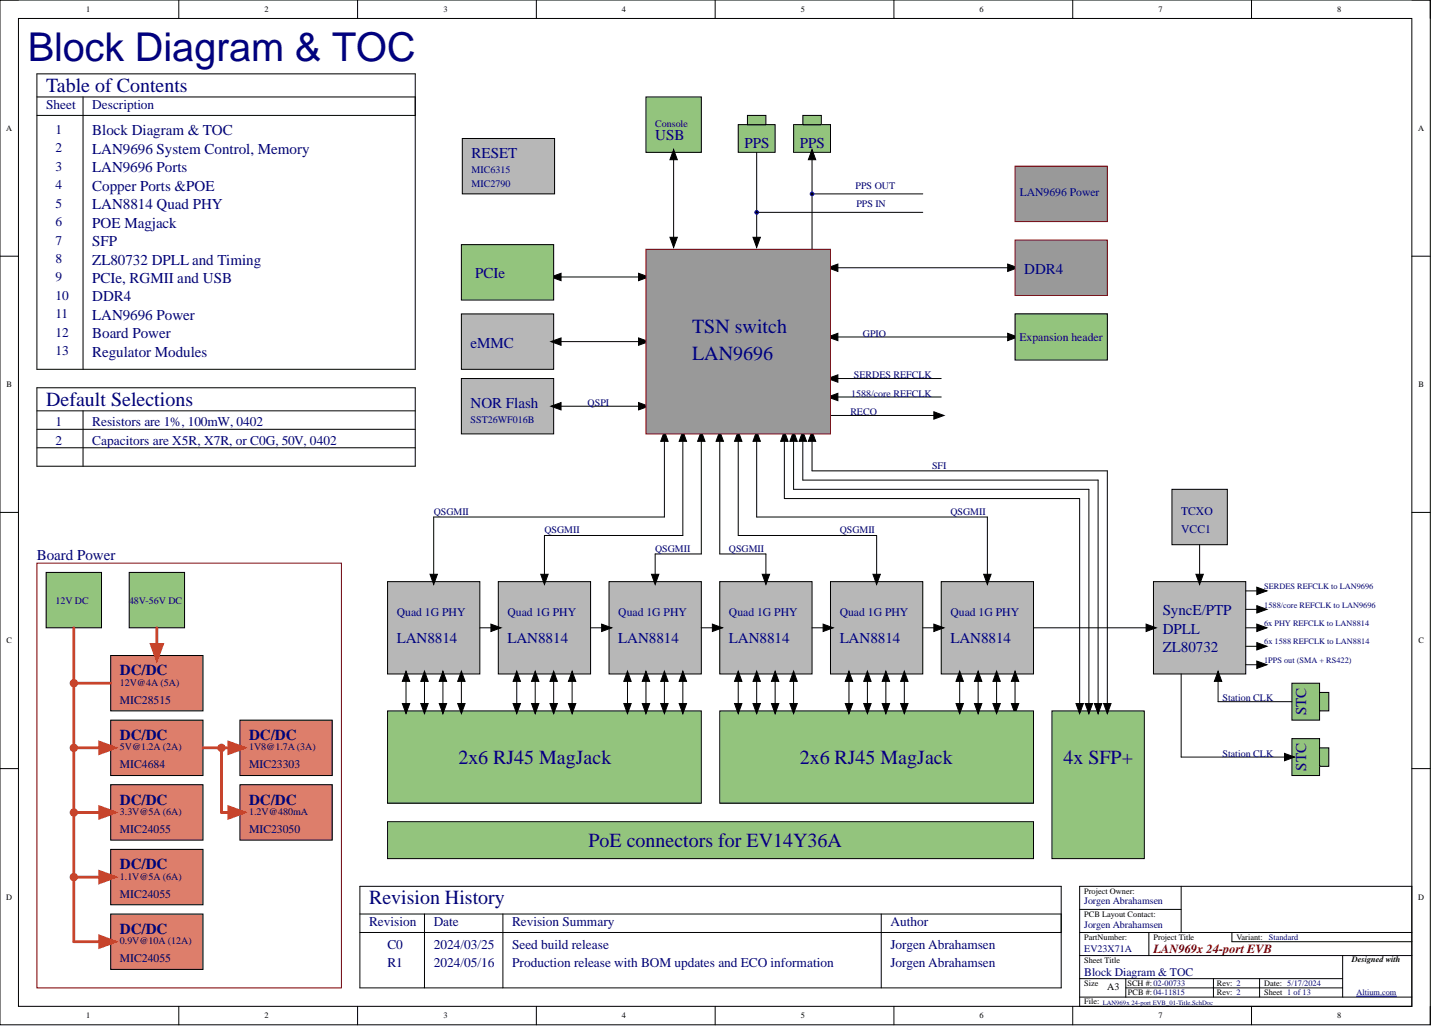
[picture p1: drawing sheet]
<svg xmlns="http://www.w3.org/2000/svg" width="393mm" height="282mm" viewBox="0 0 393 282" stroke-linecap="round" stroke-linejoin="round" font-family="sans-serif">
<defs><g id="words">
<text font-size="10.9" fill="#000080" x="7.6" y="16.7">Block Diagram &amp; TOC</text>
<g font-size="5.5" fill="#000080">
<text x="12.7" y="25.2">Table of Contents</text>
<text x="190" y="91.3">TSN switch</text>
<text x="190" y="98.9">LAN9696</text>
<text x="12.7" y="111.3">Default Selections</text>
<text x="125.8" y="209.6">2x6 RJ45 MagJack</text>
<text x="219.6" y="209.6">2x6 RJ45 MagJack</text>
<text x="291.9" y="209.6">4x SFP+</text>
<text x="161.5" y="232.4">PoE connectors for EV14Y36A</text>
<text x="101.3" y="248.2">Revision History</text>
</g>
<g font-size="4.1" fill="#000080">
<text x="25.3" y="37.1">Block Diagram &amp; TOC</text>
<text x="179.8" y="38.4">USB</text>
<text x="204.4" y="40.7">PPS</text>
<text x="219.6" y="40.7">PPS</text>
<text x="25.3" y="42.2">LAN9696 System Control, Memory</text>
<text x="25.3" y="47.3">LAN9696 Ports</text>
<text x="129.4" y="43.5">RESET</text>
<text x="25.3" y="52.3">Copper Ports &amp;POE</text>
<text x="25.3" y="57.4">LAN8814 Quad PHY</text>
<text x="25.3" y="62.5">POE Magjack</text>
<text x="25.3" y="67.5">SFP</text>
<text x="25.3" y="72.6">ZL80732 DPLL and Timing</text>
<text x="25.3" y="77.7">PCIe, RGMII and USB</text>
<text x="130.4" y="76.4">PCIe</text>
<text x="281.2" y="75.1">DDR4</text>
<text x="25.3" y="82.7">DDR4</text>
<text x="25.3" y="87.8">LAN9696 Power</text>
<text x="25.3" y="92.9">Board Power</text>
<text x="129.2" y="95.4">eMMC</text>
<text x="25.3" y="97.9">Regulator Modules</text>
<text x="129.2" y="111.9">NOR Flash</text>
<text x="10.1" y="153.7">Board Power</text>
<text x="319.2" y="174">DPLL</text>
<text x="319.2" y="168.9">SyncE/PTP</text>
<text x="108.9" y="176.5">LAN8814</text>
<text x="139.3" y="176.5">LAN8814</text>
<text x="169.7" y="176.5">LAN8814</text>
<text x="200.1" y="176.5">LAN8814</text>
<text x="230.5" y="176.5">LAN8814</text>
<text x="260.9" y="176.5">LAN8814</text>
<text x="319.2" y="179">ZL80732</text>
<text x="32.9" y="185.4">DC/DC</text>
<text x="358.5" y="196.3" transform="rotate(-90 358.5 196.3)">STC</text>
<text x="32.9" y="203.1">DC/DC</text>
<text x="68.4" y="203.1">DC/DC</text>
<text x="358.5" y="211.5" transform="rotate(-90 358.5 211.5)">STC</text>
<text x="32.9" y="220.8">DC/DC</text>
<text x="68.4" y="220.8">DC/DC</text>
<text x="32.9" y="238.6">DC/DC</text>
<text x="32.9" y="256.3">DC/DC</text>
</g>
<g font-size="3.7" fill="#000080">
<text x="12.7" y="29.9">Sheet</text>
<text x="25.3" y="29.9">Description</text>
<text x="15.2" y="36.7">1</text>
<text x="15.2" y="41.8">2</text>
<text x="15.2" y="46.8">3</text>
<text x="15.2" y="51.9">4</text>
<text x="15.2" y="57">5</text>
<text x="15.2" y="62">6</text>
<text x="15.2" y="67.1">7</text>
<text x="15.2" y="72.2">8</text>
<text x="15.2" y="77.2">9</text>
<text x="15.2" y="82.3">10</text>
<text x="15.2" y="87.4">11</text>
<text x="15.2" y="92.4">12</text>
<text x="15.2" y="97.5">13</text>
<text x="15.2" y="117">1</text>
<text x="25.3" y="117">Resistors are 1%, 100mW, 0402</text>
<text x="15.2" y="122.1">2</text>
<text x="25.3" y="122.1">Capacitors are X5R, X7R, or C0G, 50V, 0402</text>
<text x="101.3" y="254.1">Revision</text>
<text x="119" y="254.1">Date</text>
<text x="140.6" y="254.1">Revision Summary</text>
<text x="244.4" y="254.1">Author</text>
<text x="106.4" y="260.4">C0</text>
<text x="119" y="260.4">2024/03/25</text>
<text x="140.6" y="260.4">Seed build release</text>
<text x="244.4" y="260.4">Jorgen Abrahamsen</text>
<text x="106.4" y="265.5">R1</text>
<text x="119" y="265.5">2024/05/16</text>
<text x="140.6" y="265.5">Production release with BOM updates and ECO information</text>
<text x="244.4" y="265.5">Jorgen Abrahamsen</text>
</g>
<text font-size="3.4" fill="#800000" x="316.6" y="261.5">LAN969x 24-port EVB</text>
<g font-size="3.2" fill="#000080">
<text x="279.9" y="53.8">LAN9696 Power</text>
<text x="279.8" y="93.6">Expansion header</text>
<text x="324.2" y="141.2">TCXO</text>
<text x="324.2" y="146.3">VCC1</text>
<text x="108.9" y="169.1">Quad 1G PHY</text>
<text x="139.3" y="169.1">Quad 1G PHY</text>
<text x="169.7" y="169.1">Quad 1G PHY</text>
<text x="200.1" y="169.1">Quad 1G PHY</text>
<text x="230.5" y="169.1">Quad 1G PHY</text>
<text x="260.9" y="169.1">Quad 1G PHY</text>
<text x="32.9" y="193.2">MIC28515</text>
<text x="32.9" y="210.9">MIC4684</text>
<text x="68.4" y="210.9">MIC23303</text>
<text x="32.9" y="228.6">MIC24055</text>
<text x="68.4" y="228.6">MIC23050</text>
<text x="32.9" y="246.4">MIC24055</text>
<text x="32.9" y="264.1">MIC24055</text>
<text x="297.6" y="267.9">Block Diagram &amp; TOC</text>
</g>
<g font-size="2.7" fill="#000080">
<text x="179.8" y="34.9">Console</text>
<text x="129.4" y="47.6">MIC6315</text>
<text x="129.4" y="51.4">MIC2790</text>
<text x="234.8" y="51.9">PPS OUT</text>
<text x="235.1" y="56.9">PPS IN</text>
<text x="236.9" y="92.4">GPIO</text>
<text x="234.4" y="103.8">SERDES REFCLK</text>
<text x="161.3" y="111.4">QSPI</text>
<text x="233.4" y="113.9">RECO</text>
<text x="233.6" y="108.9">1588/core REFCLK</text>
<text x="129.2" y="116">SST26WF016B</text>
<text x="255.8" y="128.6">SFI</text>
<text x="119" y="141.3">QSGMII</text>
<text x="260.9" y="141.3">QSGMII</text>
<text x="149.4" y="146.4">QSGMII</text>
<text x="230.5" y="146.4">QSGMII</text>
<text x="179.8" y="151.4">QSGMII</text>
<text x="200.1" y="151.4">QSGMII</text>
<text x="15.2" y="165.6">12V DC</text>
<text x="35.5" y="165.6">48V-56V DC</text>
<text x="32.9" y="188.2">12V@4A (5A)</text>
<text x="335.6" y="192.5">Station CLK</text>
<text x="32.9" y="205.9">5V@1.2A (2A)</text>
<text x="68.4" y="205.9">1V8@1.7A (3A)</text>
<text x="335.6" y="207.7">Station CLK</text>
<text x="32.9" y="223.7">3.3V@5A (6A)</text>
<text x="68.4" y="223.7">1.2V@480mA</text>
<text x="32.9" y="241.4">1.1V@5A (6A)</text>
<text x="297.6" y="248.2">Jorgen Abrahamsen</text>
<text x="297.6" y="254.6">Jorgen Abrahamsen</text>
<text x="32.9" y="259.1">0.9V@10A (12A)</text>
<text x="297.6" y="261.4">EV23X71A</text>
</g>
<text font-size="2.7" x="304" y="271.8">A3</text>
<g font-size="2.3">
<text x="23.7" y="3.3">1</text>
<text x="72.6" y="3.3">2</text>
<text x="121.8" y="3.3">3</text>
<text x="170.7" y="3.3">4</text>
<text x="219.9" y="3.3">5</text>
<text x="268.9" y="3.3">6</text>
<text x="318" y="3.3">7</text>
<text x="367.1" y="3.3">8</text>
<text x="1.7" y="35.9">A</text>
<text x="389.3" y="35.9">A</text>
<text x="1.8" y="106.3">B</text>
<text x="389.4" y="106.3">B</text>
<text x="1.8" y="176.6">C</text>
<text x="389.4" y="176.6">C</text>
<text x="297.6" y="245.3">Project Owner:</text>
<text x="1.7" y="246.9">D</text>
<text x="297.6" y="251.6">PCB Layout Contact:</text>
<text x="389.3" y="246.9">D</text>
<text x="297.6" y="258">PartNumber:</text>
<text x="316.6" y="258">Project Title</text>
<text x="339.4" y="258">Variant:</text>
<text x="297.6" y="264.3">Sheet Title</text>
<text x="371.1" y="264">Designed with</text>
<text x="297.6" y="275.7">File:</text>
<text x="297.6" y="270.6">Size</text>
<text x="309.5" y="270.6">SCH #:02-00733</text>
<text x="309.6" y="273.2">PCB #:04-11815</text>
<text x="334" y="270.6">Rev: 2</text>
<text x="334" y="273.2">Rev: 2</text>
<text x="347" y="270.6">Date: 5/17/2024</text>
<text x="347" y="273.2">Sheet 1 of 13</text>
<text x="23.7" y="279.5">1</text>
<text x="72.6" y="279.5">2</text>
<text x="121.8" y="279.5">3</text>
<text x="170.7" y="279.5">4</text>
<text x="219.9" y="279.5">5</text>
<text x="268.9" y="279.5">6</text>
<text x="318" y="279.5">7</text>
<text x="367.1" y="279.5">8</text>
</g>
<g font-size="2.3" fill="#000080">
<text x="347" y="161.7">SERDES REFCLK to LAN9696</text>
<text x="347" y="166.7">1588/core REFCLK to LAN9696</text>
<text x="347" y="171.8">6x PHY REFCLK to LAN8814</text>
<text x="347" y="176.9">6x 1588 REFCLK to LAN8814</text>
<text x="347" y="181.9">1PPS out (SMA + RS422)</text>
<text x="348.3" y="258">Standard</text>
<text x="372.3" y="273.2">Altium.com</text>
</g>
<text font-size="1.8" fill="#000080" x="302.7" y="275.8">LAN969x 24-port EVB_01-Title.SchDoc</text>
</g></defs>
<g fill="none" stroke="#000" stroke-width=".27">
<path d="M0 0h392.6v281.3h-392.6zM0 0h5.1M5.1 5.1h382.4v271.1h-382.4zM49.1 0v5.1M98.2 0v5.1M147.2 0v5.1M196.3 0v5.1M245.4 0v5.1M294.5 0v5.1M343.5 0v5.1M387.5 0h5.1v5.1M0 70.3h5.1"/>
<path d="M387.5 70.3h5.1M0 140.6h5.1M387.5 140.6h5.1M0 211h5.1M387.5 211h5.1M49.1 276.2v5.1M98.2 276.2v5.1M147.2 276.2v5.1M196.3 276.2v5.1M245.4 276.2v5.1M294.5 276.2v5.1M343.5 276.2v5.1"/>
<path d="M392.6 276.2v5.1"/>
</g>
<path d="M368.5 262.5h17.8v11.2h-17.8z" fill-rule="evenodd" fill="#fff"/>
<path d="M368.5 262.5h17.8v11.2h-17.8z" fill="none" stroke="#fff" stroke-width=".27"/>
<g fill="none" stroke="#000" stroke-width=".27">
<path d="M10.1 20.3h103.9v81.1h-103.9zM10.1 31.7h103.9M10.1 26.6h103.9M22.8 26.6v74.8M10.1 106.4h103.9v21.6h-103.9zM10.1 112.8h103.9M10.1 117.8h103.9M22.8 112.8v15.2M10.1 122.9h103.9M296.4 249.6h27.8M296.4 255.9h91.1M296.4 243.3h91.1v32.9h-91.1z"/>
<path d="M315.4 255.9v6.4M324.2 243.3v12.6M338.1 255.9v2.6h49.4M296.4 262.3h91.1M296.4 273.7h91.1M296.4 268.6h72.1M309 268.6v5.1M309 271.1h59.5M333.1 268.6v5.1M345.7 268.6v5.1M368.5 262.3v11.4"/>
</g>
<path d="M372.3 273.4h11" fill="none" stroke="#000080" stroke-width=".27"/>
<path d="M126.6 103.9h25.4v15.2h-25.4z" fill-rule="evenodd" fill="#b7b7b7"/>
<path d="M126.6 103.9h25.4v15.2h-25.4z" fill="none" stroke="#000" stroke-width=".27"/>
<path d="M126.6 86.2h25.4v15.2h-25.4z" fill-rule="evenodd" fill="#b7b7b7"/>
<path d="M151.2 76l2.8-1v2zM152 76h25.3M175.3 75l2.8 1-2.8 1zM126.6 86.2h25.4v15.2h-25.4zM151.2 93.8l2.8-1.1v2.1zM152 93.8h25.3M175.3 92.7l2.8 1.1-2.8 1zM151.2 111.5l2.8-1v2zM152 111.5h25.3M175.3 110.5l2.8 1-2.8 1z" fill="none" stroke="#000" stroke-width=".27"/>
<path d="M151.2 76l2.8-1v2zM175.3 75l2.8 1-2.8 1zM151.2 93.8l2.8-1.1v2.1zM175.3 92.7l2.8 1.1-2.8 1zM151.2 111.5l2.8-1v2zM175.3 110.5l2.8 1-2.8 1z" fill="#000"/>
<path d="M167.2 159.6h25.3v25.4h-25.3z" fill-rule="evenodd" fill="#b7b7b7"/>
<path d="M167.2 159.6h25.3v25.4h-25.3z" fill="none" stroke="#000" stroke-width=".27"/>
<path d="M197.6 159.6h25.3v25.4h-25.3z" fill-rule="evenodd" fill="#b7b7b7"/>
<path d="M197.6 159.6h25.3v25.4h-25.3z" fill="none" stroke="#000" stroke-width=".27"/>
<path d="M177.3 26.6h15.2v15.2h-15.2z" fill-rule="evenodd" fill="#93c47d"/>
<path d="M177.3 26.6h15.2v15.2h-15.2z" fill="none" stroke="#000" stroke-width=".27"/>
<path d="M217.8 34.2h10.2v7.6h-10.2z" fill-rule="evenodd" fill="#93c47d"/>
<path d="M217.8 34.2h10.2v7.6h-10.2zM184.9 41.1l1 2.7h-2zM184.9 41.8v25.4M183.9 65.1h2l-1 2.8z" fill="none" stroke="#000" stroke-width=".27"/>
<path d="M184.9 41.1l1 2.7h-2zM183.9 65.1h2l-1 2.8z" fill="#000"/>
<path d="M202.6 34.2h10.2v7.6h-10.2z" fill-rule="evenodd" fill="#93c47d"/>
<path d="M202.6 34.2h10.2v7.6h-10.2z" fill="none" stroke="#000" stroke-width=".27"/>
<path d="M205.2 31.7h5v2.5h-5z" fill-rule="evenodd" fill="#93c47d"/>
<path d="M205.2 31.7h5v2.5h-5z" fill="none" stroke="#000" stroke-width=".27"/>
<path d="M220.4 31.7h5v2.5h-5z" fill-rule="evenodd" fill="#93c47d"/>
<path d="M220.4 31.7h5v2.5h-5zM207.7 41.8v25.4M222.9 41.1l1 2.7h-2zM222.9 41.8v26.6M206.7 65.1h2l-1 2.8z" fill="none" stroke="#000" stroke-width=".27"/>
<path d="M222.9 41.1l1 2.7h-2zM206.7 65.1h2l-1 2.8z" fill="#000"/>
<path d="M126.6 67.2h25.4v15.2h-25.4z" fill-rule="evenodd" fill="#93c47d"/>
<path d="M126.6 67.2h25.4v15.2h-25.4zM227.2 73.5l2.8-1v2zM228 73.5h50.6M276.6 72.5l2.8 1-2.8 1zM227.2 92.5l2.8-1v2zM228 92.5h50.6M276.6 91.5l2.8 1-2.8 1z" fill="none" stroke="#000" stroke-width=".27"/>
<path d="M227.2 73.5l2.8-1v2zM276.6 72.5l2.8 1-2.8 1zM227.2 92.5l2.8-1v2zM276.6 91.5l2.8 1-2.8 1z" fill="#000"/>
<path d="M316.6 159.6h25.3v25.4h-25.3z" fill-rule="evenodd" fill="#b7b7b7"/>
<path d="M228 114h30.4M256.3 113l2.8 1-2.8 1zM316.6 159.6h25.3v25.4h-25.3z" fill="none" stroke="#000" stroke-width=".27"/>
<path d="M256.3 113l2.8 1-2.8 1z" fill="#000"/>
<path d="M321.7 134.3h15.2v15.2h-15.2z" fill-rule="evenodd" fill="#b7b7b7"/>
<path d="M321.7 134.3h15.2v15.2h-15.2z" fill="none" stroke="#000" stroke-width=".27"/>
<path d="M354.6 187.5h7.6v10.1h-7.6z" fill-rule="evenodd" fill="#93c47d"/>
<path d="M354.6 187.5h7.6v10.1h-7.6z" fill="none" stroke="#000" stroke-width=".27"/>
<path d="M362.2 190h2.5v5.1h-2.5z" fill-rule="evenodd" fill="#93c47d"/>
<path d="M362.2 190h2.5v5.1h-2.5z" fill="none" stroke="#000" stroke-width=".27"/>
<path d="M354.6 202.7h7.6v10.2h-7.6z" fill-rule="evenodd" fill="#93c47d"/>
<path d="M354.6 202.7h7.6v10.2h-7.6z" fill="none" stroke="#000" stroke-width=".27"/>
<path d="M362.2 205.3h2.5v5h-2.5z" fill-rule="evenodd" fill="#93c47d"/>
<path d="M207.7 58.3h45.6M222.9 53.2h30.4M324.2 207.8h30.4M352.6 206.8l2.8 1-2.8 1zM362.2 205.3h2.5v5h-2.5z" fill="none" stroke="#000" stroke-width=".27"/>
<path d="M352.6 206.8l2.8 1-2.8 1z" fill="#000"/>
<g fill="#000">
<circle cx="207.7" cy="58.3" r=".51"/>
<circle cx="222.9" cy="53.2" r=".51"/>
</g>
<g fill="none" stroke="#00f" stroke-width=".27">
<circle cx="207.7" cy="58.3" r=".51"/>
<circle cx="222.9" cy="53.2" r=".51"/>
</g>
<path d="M278.6 86.2h25.4v12.6h-25.4z" fill-rule="evenodd" fill="#93c47d"/>
<path d="M278.6 86.2h25.4v12.6h-25.4z" fill="none" stroke="#000" stroke-width=".27"/>
<path d="M228 159.6h25.3v25.4h-25.3z" fill-rule="evenodd" fill="#b7b7b7"/>
<path d="M228 159.6h25.3v25.4h-25.3z" fill="none" stroke="#000" stroke-width=".27"/>
<path d="M258.4 159.6h25.3v25.4h-25.3z" fill-rule="evenodd" fill="#b7b7b7"/>
<path d="M258.4 159.6h25.3v25.4h-25.3zM277.6 193.1h2l-1 2.8zM278.6 184.2l1 2.8h-2zM278.6 185v10.1" fill="none" stroke="#000" stroke-width=".27"/>
<path d="M277.6 193.1h2l-1 2.8zM278.6 184.2l1 2.8h-2z" fill="#000"/>
<path d="M136.8 159.6h25.3v25.4h-25.3z" fill-rule="evenodd" fill="#b7b7b7"/>
<path d="M136.8 159.6h25.3v25.4h-25.3z" fill="none" stroke="#000" stroke-width=".27"/>
<path d="M106.4 159.6h25.3v25.4h-25.3z" fill-rule="evenodd" fill="#b7b7b7"/>
<path d="M106.4 159.6h25.3v25.4h-25.3z" fill="none" stroke="#000" stroke-width=".27"/>
<path d="M106.4 195.1h86.1v25.4h-86.1z" fill-rule="evenodd" fill="#93c47d"/>
<path d="M106.4 195.1h86.1v25.4h-86.1z" fill="none" stroke="#000" stroke-width=".27"/>
<path d="M288.8 195.1h25.3v40.6h-25.3z" fill-rule="evenodd" fill="#93c47d"/>
<path d="M288.8 195.1h25.3v40.6h-25.3z" fill="none" stroke="#000" stroke-width=".27"/>
<path d="M197.6 195.1h86.1v25.4h-86.1z" fill-rule="evenodd" fill="#93c47d"/>
<g fill="none" stroke="#000" stroke-width=".27">
<path d="M182.4 118.3l1 2.8h-2zM182.4 119.1v22.8h-63.4v17.7M187.4 118.3l1.1 2.8h-2.1zM187.4 119.1v27.9h-38v12.6M192.5 118.3l1 2.8h-2zM192.5 119.1v32.9h-12.7v7.6M197.6 118.3l1 2.8h-2zM197.6 119.1v32.9h12.6v7.6M202.6 118.3l1 2.8h-2zM202.6 119.1v27.9h38v12.6M207.7 118.3l1 2.8h-2zM207.7 119.1v22.8h63.3v17.7"/>
<path d="M215.3 118.3l1 2.8h-2zM215.3 119.1v17.7h81.1v58.3M217.8 118.3l1 2.8h-2zM217.8 119.1v15.2h81.1v60.8M220.4 118.3l1 2.8h-2zM220.4 119.1v12.7h81v63.3M222.9 118.3l1 2.8h-2zM222.9 119.1v10.1h81.1v65.9M118 157.6h2.1l-1.1 2.8zM148.4 157.6h2.1l-1.1 2.8zM178.8 157.6h2.1l-1.1 2.8zM209.2 157.6h2l-1 2.8z"/>
<path d="M239.6 157.6h2l-1 2.8zM270 157.6h2l-1 2.8zM131.7 172.3h5.1M134.8 171.3l2.7 1-2.7 1zM162.1 172.3h5.1M165.1 171.3l2.8 1-2.8 1zM192.5 172.3h5.1M195.5 171.3l2.8 1-2.8 1zM222.9 172.3h5.1M225.9 171.3l2.8 1-2.8 1zM253.3 172.3h5.1M256.3 171.3l2.8 1-2.8 1z"/>
<path d="M283.7 172.3h32.9M314.6 171.3l2.8 1-2.8 1zM110.4 193.1h2.1l-1.1 2.8zM111.4 184.2l1.1 2.8h-2.1zM111.4 185v10.1M115.5 193.1h2l-1 2.8zM116.5 184.2l1 2.8h-2zM116.5 185v10.1M120.6 193.1h2l-1 2.8zM121.6 184.2l1 2.8h-2zM121.6 185v10.1M125.6 193.1h2.1l-1.1 2.8z"/>
<path d="M126.6 184.2l1.1 2.8h-2.1zM126.6 185v10.1M140.8 193.1h2.1l-1.1 2.8zM141.8 184.2l1.1 2.8h-2.1zM141.8 185v10.1M145.9 193.1h2l-1 2.8zM146.9 184.2l1 2.8h-2zM146.9 185v10.1M151 193.1h2l-1 2.8zM152 184.2l1 2.8h-2zM152 185v10.1M156 193.1h2.1l-1.1 2.8z"/>
<path d="M157 184.2l1.1 2.8h-2.1zM157 185v10.1M171.2 193.1h2.1l-1.1 2.8zM172.2 184.2l1.1 2.8h-2.1zM172.2 185v10.1M176.3 193.1h2l-1 2.8zM177.3 184.2l1 2.8h-2zM177.3 185v10.1M181.4 193.1h2l-1 2.8zM182.4 184.2l1 2.8h-2zM182.4 185v10.1M186.4 193.1h2.1l-1.1 2.8z"/>
<path d="M187.4 184.2l1.1 2.8h-2.1zM187.4 185v10.1M197.6 195.1h86.1v25.4h-86.1zM201.6 193.1h2l-1 2.8zM202.6 184.2l1 2.8h-2zM202.6 185v10.1M206.7 193.1h2l-1 2.8zM207.7 184.2l1 2.8h-2zM207.7 185v10.1M211.8 193.1h2l-1 2.8zM212.8 184.2l1 2.8h-2zM212.8 185v10.1"/>
<path d="M216.8 193.1h2l-1 2.8zM217.8 184.2l1 2.8h-2zM217.8 185v10.1M232 193.1h2l-1 2.8zM233 184.2l1 2.8h-2zM233 185v10.1M237.1 193.1h2l-1 2.8zM238.1 184.2l1 2.8h-2zM238.1 185v10.1M242.1 193.1h2.1l-1 2.8zM243.2 184.2l1 2.8h-2.1zM243.2 185v10.1"/>
<path d="M247.2 193.1h2l-1 2.8zM248.2 184.2l1 2.8h-2zM248.2 185v10.1M262.4 193.1h2l-1 2.8zM263.4 184.2l1 2.8h-2zM263.4 185v10.1M267.5 193.1h2l-1 2.8zM268.5 184.2l1 2.8h-2zM268.5 185v10.1M272.5 193.1h2.1l-1 2.8zM273.6 184.2l1 2.8h-2.1zM273.6 185v10.1"/>
<path d="M295.3 193.1h2.1l-1 2.8zM297.9 193.1h2l-1 2.8zM300.4 193.1h2l-1 2.8zM302.9 193.1h2.1l-1 2.8z"/>
</g>
<g fill="#000">
<path d="M182.4 118.3l1 2.8h-2zM187.4 118.3l1.1 2.8h-2.1zM192.5 118.3l1 2.8h-2zM197.6 118.3l1 2.8h-2zM202.6 118.3l1 2.8h-2zM207.7 118.3l1 2.8h-2zM215.3 118.3l1 2.8h-2zM217.8 118.3l1 2.8h-2zM220.4 118.3l1 2.8h-2zM222.9 118.3l1 2.8h-2zM118 157.6h2.1l-1.1 2.8zM134.8 171.3l2.7 1-2.7 1z"/>
<path d="M148.4 157.6h2.1l-1.1 2.8zM165.1 171.3l2.8 1-2.8 1zM178.8 157.6h2.1l-1.1 2.8zM195.5 171.3l2.8 1-2.8 1zM209.2 157.6h2l-1 2.8zM225.9 171.3l2.8 1-2.8 1zM239.6 157.6h2l-1 2.8zM256.3 171.3l2.8 1-2.8 1zM270 157.6h2l-1 2.8zM314.6 171.3l2.8 1-2.8 1zM110.4 193.1h2.1l-1.1 2.8zM111.4 184.2l1.1 2.8h-2.1z"/>
<path d="M115.5 193.1h2l-1 2.8zM116.5 184.2l1 2.8h-2zM120.6 193.1h2l-1 2.8zM121.6 184.2l1 2.8h-2zM125.6 193.1h2.1l-1.1 2.8zM126.6 184.2l1.1 2.8h-2.1zM140.8 193.1h2.1l-1.1 2.8zM141.8 184.2l1.1 2.8h-2.1zM145.9 193.1h2l-1 2.8zM146.9 184.2l1 2.8h-2zM151 193.1h2l-1 2.8zM152 184.2l1 2.8h-2z"/>
<path d="M156 193.1h2.1l-1.1 2.8zM157 184.2l1.1 2.8h-2.1zM171.2 193.1h2.1l-1.1 2.8zM172.2 184.2l1.1 2.8h-2.1zM176.3 193.1h2l-1 2.8zM177.3 184.2l1 2.8h-2zM181.4 193.1h2l-1 2.8zM182.4 184.2l1 2.8h-2zM186.4 193.1h2.1l-1.1 2.8zM187.4 184.2l1.1 2.8h-2.1zM201.6 193.1h2l-1 2.8zM202.6 184.2l1 2.8h-2z"/>
<path d="M206.7 193.1h2l-1 2.8zM207.7 184.2l1 2.8h-2zM211.8 193.1h2l-1 2.8zM212.8 184.2l1 2.8h-2zM216.8 193.1h2l-1 2.8zM217.8 184.2l1 2.8h-2zM232 193.1h2l-1 2.8zM233 184.2l1 2.8h-2zM237.1 193.1h2l-1 2.8zM238.1 184.2l1 2.8h-2zM242.1 193.1h2.1l-1 2.8zM243.2 184.2l1 2.8h-2.1z"/>
<path d="M247.2 193.1h2l-1 2.8zM248.2 184.2l1 2.8h-2zM262.4 193.1h2l-1 2.8zM263.4 184.2l1 2.8h-2zM267.5 193.1h2l-1 2.8zM268.5 184.2l1 2.8h-2zM272.5 193.1h2.1l-1 2.8zM273.6 184.2l1 2.8h-2.1zM295.3 193.1h2.1l-1 2.8zM297.9 193.1h2l-1 2.8zM300.4 193.1h2l-1 2.8zM302.9 193.1h2.1l-1 2.8z"/>
</g>
<path d="M106.4 225.5h177.3v10.2h-177.3z" fill-rule="evenodd" fill="#93c47d"/>
<g fill="none" stroke="#000" stroke-width=".27">
<path d="M227.2 109l2.8-1.1v2.1zM227.2 103.9l2.8-1v2zM228 109h30.4M228 103.9h30.4M328.3 157.6h2l-1 2.8zM329.3 149.5v10.1M341.9 162.2h5.1M341.9 172.3h5.1M341.9 177.4h5.1M341.9 167.2h5.1M345 161.2l2.8 1-2.8 1zM345 171.3l2.8 1-2.8 1z"/>
<path d="M345 176.4l2.8 1-2.8 1zM345 166.2l2.8 1-2.8 1.1zM341.9 182.4h5.1M345 181.4l2.8 1-2.8 1.1zM106.4 225.5h177.3v10.2h-177.3z"/>
</g>
<path d="M227.2 109l2.8-1.1v2.1zM227.2 103.9l2.8-1v2zM328.3 157.6h2l-1 2.8zM345 161.2l2.8 1-2.8 1zM345 171.3l2.8 1-2.8 1zM345 176.4l2.8 1-2.8 1zM345 166.2l2.8 1-2.8 1.1zM345 181.4l2.8 1-2.8 1.1z" fill="#000"/>
<path d="M177.3 68.4h50.7v50.7h-50.7z" fill-rule="evenodd" fill="#999"/>
<path d="M177.3 68.4h50.7v50.7h-50.7z" fill="none" stroke="#800000" stroke-width=".27"/>
<path d="M126.9 38h25.3v15.2h-25.3z" fill-rule="evenodd" fill="#b7b7b7"/>
<path d="M126.9 38h25.3v15.2h-25.3z" fill="none" stroke="#000" stroke-width=".27"/>
<path d="M278.6 65.9h25.4v15.2h-25.4z" fill-rule="evenodd" fill="#999"/>
<path d="M278.6 65.9h25.4v15.2h-25.4z" fill="none" stroke="#800000" stroke-width=".27"/>
<path d="M35.5 157.1h15.2v15.2h-15.2z" fill-rule="evenodd" fill="#93c47d"/>
<path d="M35.5 157.1h15.2v15.2h-15.2z" fill="none" stroke="#000" stroke-width=".27"/>
<path d="M12.7 157.1h15.2v15.2h-15.2z" fill-rule="evenodd" fill="#93c47d"/>
<path d="M12.7 157.1h15.2v15.2h-15.2z" fill="none" stroke="#000" stroke-width=".27"/>
<path d="M20.3 172.3v86.2" fill="none" stroke="#cc4125" stroke-width=".76"/>
<path d="M30.4 179.9h25.3v15.2h-25.3z" fill-rule="evenodd" fill="#dd7e6b"/>
<path d="M30.4 179.9h25.3v15.2h-25.3z" fill="none" stroke="#000" stroke-width=".27"/>
<path d="M43.1 172.3v7.6" fill="none" stroke="#cc4125" stroke-width=".76"/>
<path d="M41.5 176.9h3.1l-1.5 4.2z" fill="#cc4125"/>
<path d="M41.5 176.9h3.1l-1.5 4.2zM20.3 187.5h10.1" fill="none" stroke="#cc4125" stroke-width=".76"/>
<circle cx="20.3" cy="187.5" r=".76" fill="#cc4125"/>
<circle cx="20.3" cy="187.5" r=".76" fill="none" stroke="#cc4125" stroke-width=".76"/>
<path d="M30.4 197.6h25.3v15.3h-25.3z" fill-rule="evenodd" fill="#dd7e6b"/>
<path d="M30.4 197.6h25.3v15.3h-25.3z" fill="none" stroke="#000" stroke-width=".27"/>
<path d="M30.4 215.4h25.3v15.2h-25.3z" fill-rule="evenodd" fill="#dd7e6b"/>
<path d="M30.4 215.4h25.3v15.2h-25.3z" fill="none" stroke="#000" stroke-width=".27"/>
<path d="M30.4 233.1h25.3v15.2h-25.3z" fill-rule="evenodd" fill="#dd7e6b"/>
<path d="M30.4 233.1h25.3v15.2h-25.3z" fill="none" stroke="#000" stroke-width=".27"/>
<path d="M30.4 250.9h25.3v15.2h-25.3z" fill-rule="evenodd" fill="#dd7e6b"/>
<path d="M30.4 250.9h25.3v15.2h-25.3z" fill="none" stroke="#000" stroke-width=".27"/>
<path d="M65.9 197.6h25.3v15.3h-25.3z" fill-rule="evenodd" fill="#dd7e6b"/>
<path d="M65.9 197.6h25.3v15.3h-25.3z" fill="none" stroke="#000" stroke-width=".27"/>
<path d="M65.9 215.4h25.3v15.2h-25.3z" fill-rule="evenodd" fill="#dd7e6b"/>
<path d="M65.9 215.4h25.3v15.2h-25.3z" fill="none" stroke="#000" stroke-width=".27"/>
<path d="M20.3 205.3h10.1" fill="none" stroke="#cc4125" stroke-width=".76"/>
<circle cx="20.3" cy="205.3" r=".76" fill="#cc4125"/>
<circle cx="20.3" cy="205.3" r=".76" fill="none" stroke="#cc4125" stroke-width=".76"/>
<path d="M27.4 203.7l4.1 1.6-4.1 1.5z" fill="#cc4125"/>
<path d="M27.4 203.7l4.1 1.6-4.1 1.5zM20.3 223h10.1" fill="none" stroke="#cc4125" stroke-width=".76"/>
<circle cx="20.3" cy="223" r=".76" fill="#cc4125"/>
<circle cx="20.3" cy="223" r=".76" fill="none" stroke="#cc4125" stroke-width=".76"/>
<path d="M27.4 221.5l4.1 1.5-4.1 1.5z" fill="#cc4125"/>
<path d="M27.4 221.5l4.1 1.5-4.1 1.5zM20.3 240.7h10.1" fill="none" stroke="#cc4125" stroke-width=".76"/>
<circle cx="20.3" cy="240.7" r=".76" fill="#cc4125"/>
<circle cx="20.3" cy="240.7" r=".76" fill="none" stroke="#cc4125" stroke-width=".76"/>
<path d="M27.4 239.2l4.1 1.5-4.1 1.5z" fill="#cc4125"/>
<path d="M27.4 239.2l4.1 1.5-4.1 1.5zM20.3 258.5h10.1" fill="none" stroke="#cc4125" stroke-width=".76"/>
<path d="M27.4 256.9l4.1 1.6-4.1 1.5z" fill="#cc4125"/>
<path d="M60.8 205.3v17.7M27.4 256.9l4.1 1.6-4.1 1.5z" fill="none" stroke="#cc4125" stroke-width=".76"/>
<circle cx="60.8" cy="205.3" r=".76" fill="#cc4125"/>
<g fill="none" stroke="#cc4125" stroke-width=".76">
<path d="M55.7 205.3h10.2"/>
<circle cx="60.8" cy="205.3" r=".76"/>
</g>
<path d="M62.8 203.7l4.2 1.6-4.2 1.5z" fill="#cc4125"/>
<path d="M62.8 203.7l4.2 1.6-4.2 1.5zM60.8 223h5.1" fill="none" stroke="#cc4125" stroke-width=".76"/>
<path d="M62.8 221.5l4.2 1.5-4.2 1.5z" fill="#cc4125"/>
<path d="M62.8 221.5l4.2 1.5-4.2 1.5z" fill="none" stroke="#cc4125" stroke-width=".76"/>
<path d="M278.6 45.6h25.4v15.2h-25.4z" fill-rule="evenodd" fill="#999"/>
<path d="M278.6 45.6h25.4v15.2h-25.4zM10.1 154.6h83.6v116.5h-83.6z" fill="none" stroke="#800000" stroke-width=".27"/>
<path d="M324.2 185v22.8M334.3 184.2l1.1 2.8h-2.1zM334.3 185v7.6h20.3M98.8 243.3h192.5v27.8h-192.5zM98.8 255.9h192.5M98.8 250.9h192.5M116.5 250.9v20.2M138 250.9v20.2M241.9 250.9v20.2" fill="none" stroke="#000" stroke-width=".27"/>
<path d="M334.3 184.2l1.1 2.8h-2.1z" fill="#000"/>
<use href="#words"/>
</svg>
